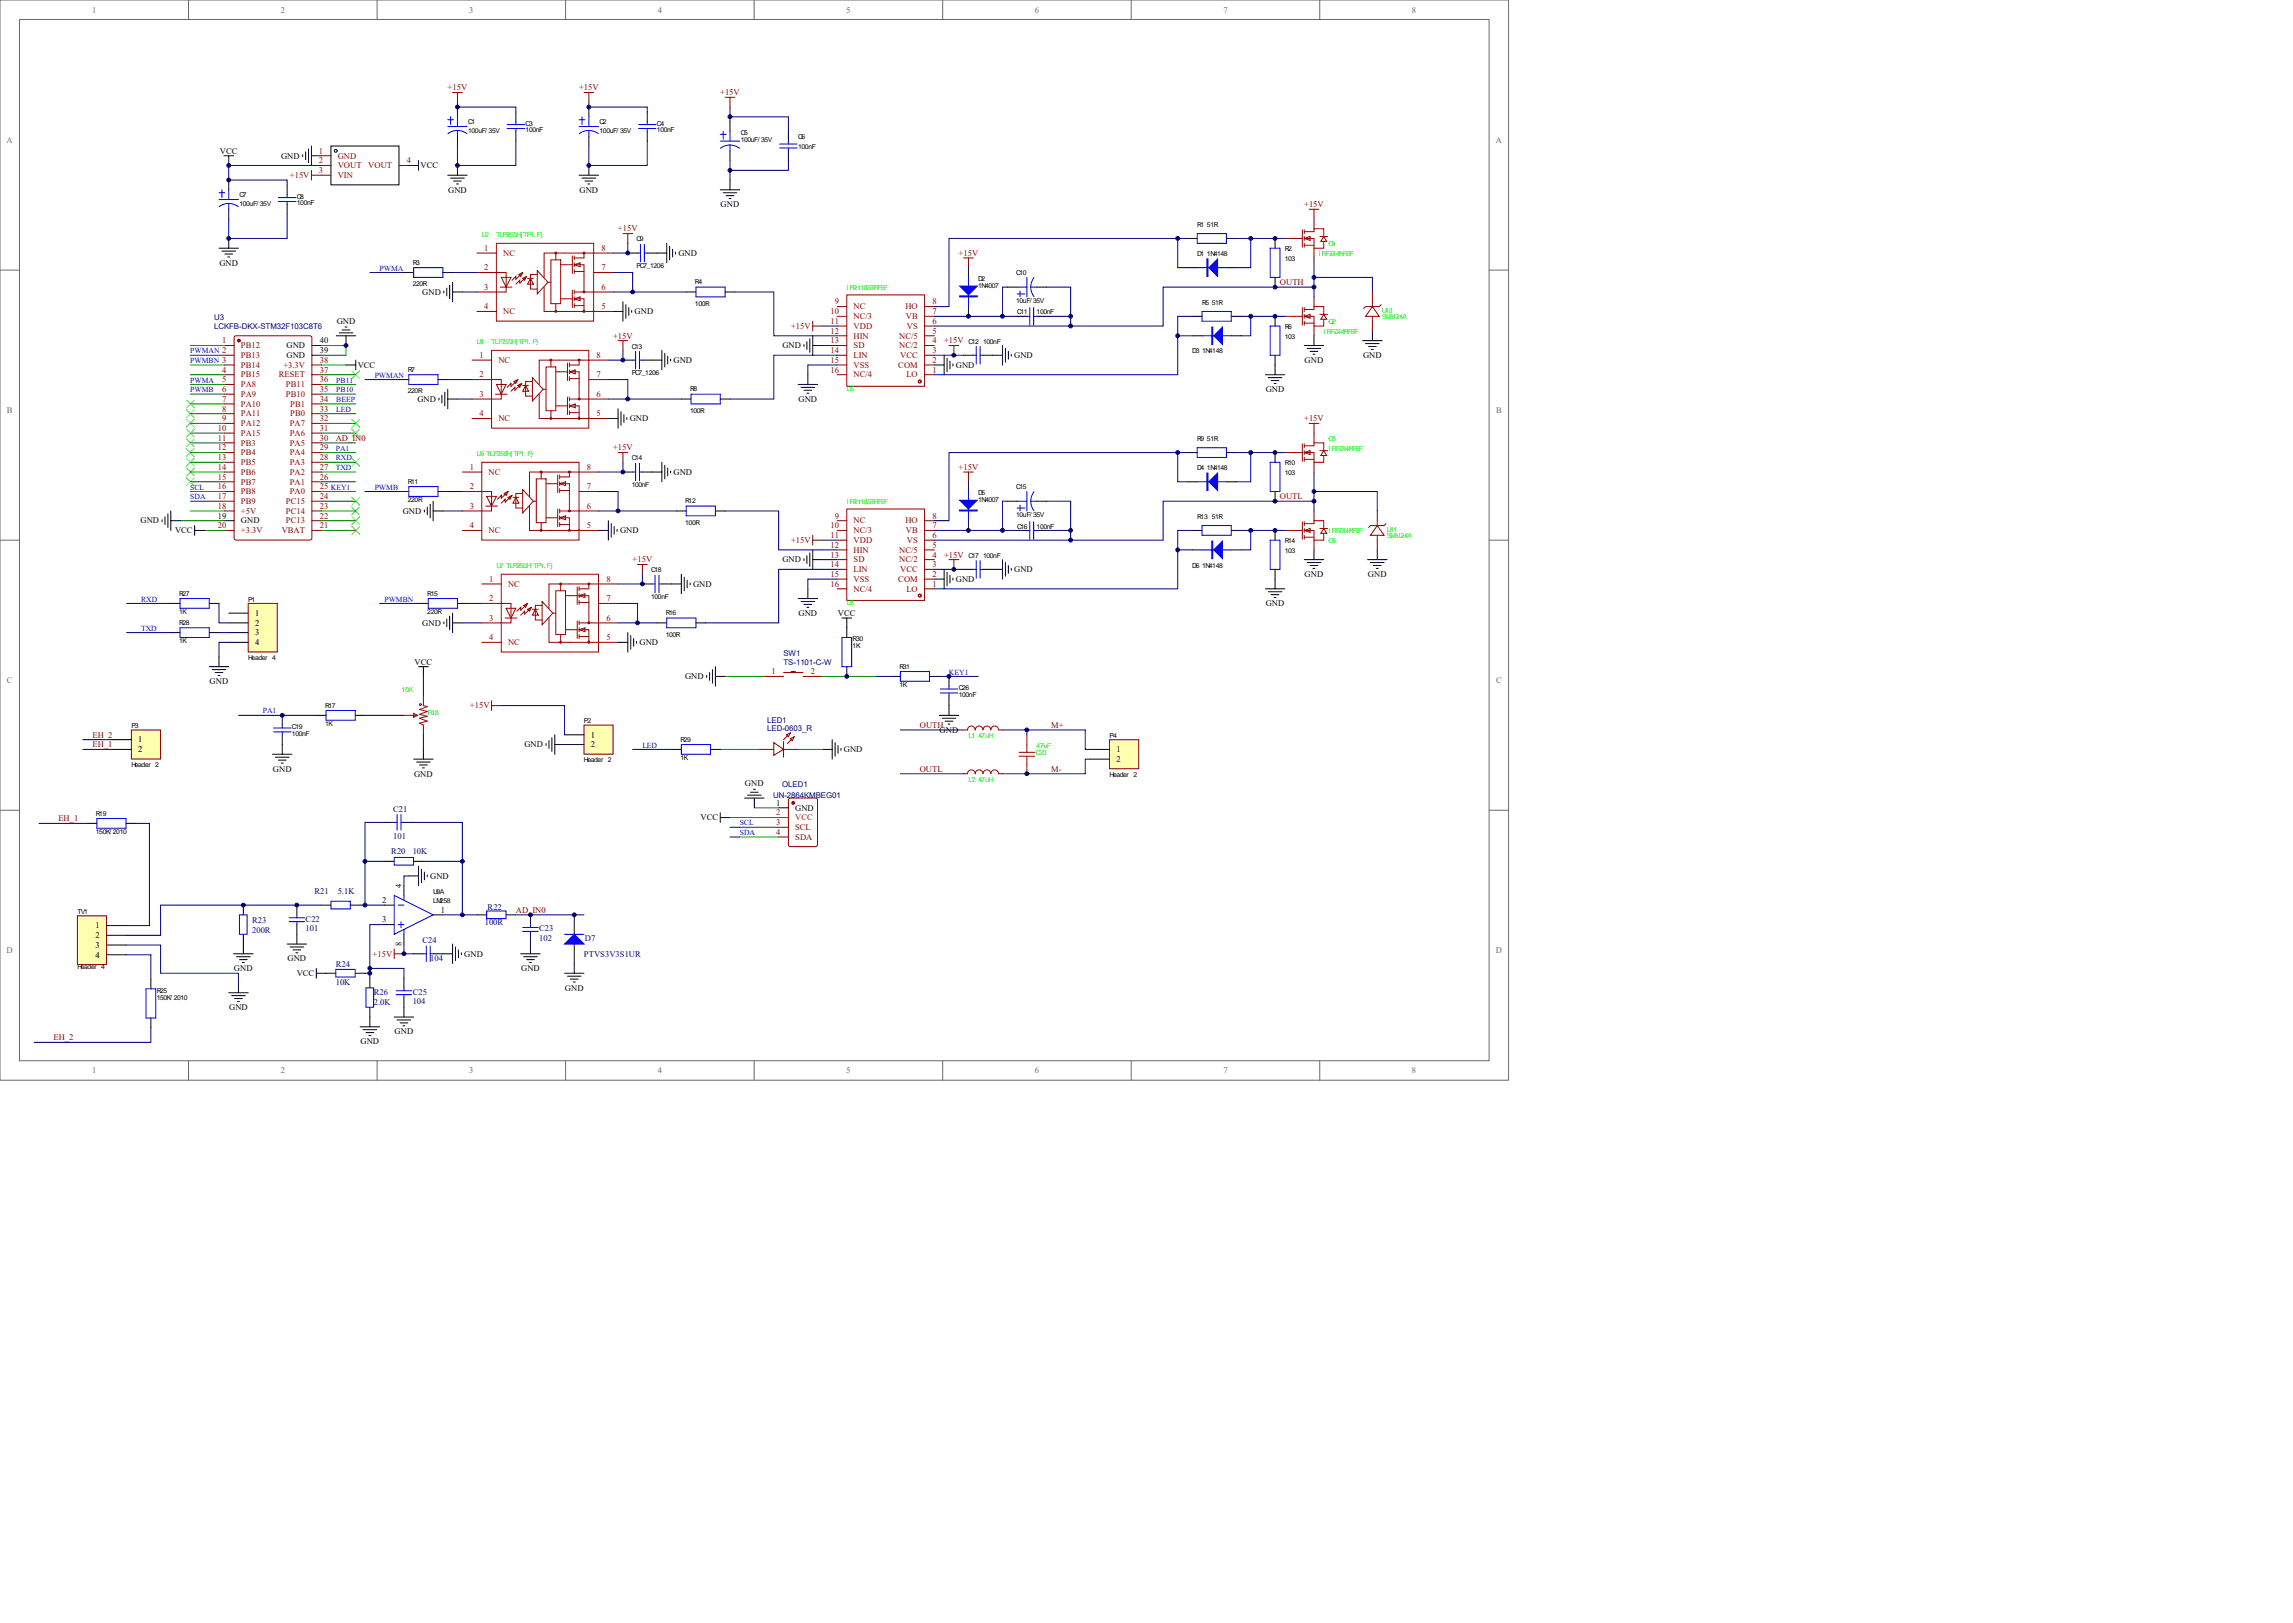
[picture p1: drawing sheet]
<svg xmlns="http://www.w3.org/2000/svg" width="840mm" height="594mm" viewBox="0 0 840 594" stroke-linecap="round" stroke-linejoin="round" font-family="sans-serif">
<defs><g id="words">
<g font-size="3.1" fill="#696969">
<text x="33.8" y="4.6">1</text>
<text x="102.8" y="4.6">2</text>
<text x="171.8" y="4.6">3</text>
<text x="240.9" y="4.6">4</text>
<text x="309.9" y="4.6">5</text>
<text x="378.9" y="4.6">6</text>
<text x="448" y="4.6">7</text>
<text x="517" y="4.6">8</text>
<text x="2.4" y="52.2">A</text>
<text x="547.7" y="52.2">A</text>
<text x="2.5" y="151.1">B</text>
<text x="547.8" y="151.1">B</text>
<text x="2.5" y="249.9">C</text>
<text x="547.8" y="249.9">C</text>
<text x="2.4" y="348.8">D</text>
<text x="547.7" y="348.8">D</text>
<text x="33.8" y="392.9">1</text>
<text x="102.8" y="392.9">2</text>
<text x="171.8" y="392.9">3</text>
<text x="240.9" y="392.9">4</text>
<text x="309.9" y="392.9">5</text>
<text x="378.9" y="392.9">6</text>
<text x="448" y="392.9">7</text>
<text x="517" y="392.9">8</text>
</g>
<g font-size="3.1" fill="#800000">
<text x="163.9" y="33.1">+15V</text>
<text x="212" y="33.1">+15V</text>
<text x="263.7" y="34.9">+15V</text>
<text x="106.1" y="65.1">+15V</text>
<text x="477.5" y="75.8">+15V</text>
<text x="226.3" y="84.7">+15V</text>
<text x="351" y="93.6">+15V</text>
<text x="468.7" y="104.3">OUTH</text>
<text x="224.5" y="123.9">+15V</text>
<text x="289.7" y="120.4">+15V</text>
<text x="345.7" y="125.7">+15V</text>
<text x="477.5" y="154.2">+15V</text>
<text x="123" y="161.3">AD_IN0</text>
<text x="224.5" y="164.9">+15V</text>
<text x="351" y="172">+15V</text>
<text x="468.7" y="182.7">OUTL</text>
<text x="289.7" y="198.7">+15V</text>
<text x="231.6" y="205.9">+15V</text>
<text x="345.7" y="204.1">+15V</text>
<text x="172.1" y="259.3">+15V</text>
<text x="33.9" y="270">EH_2</text>
<text x="336.8" y="266.4">OUTH</text>
<text x="384.9" y="266.4">M+</text>
<text x="33.9" y="273.5">EH_1</text>
<text x="336.8" y="282.4">OUTL</text>
<text x="384.9" y="282.4">M-</text>
<text x="21.4" y="300.6">EH_1</text>
<text x="188.9" y="334.1">AD_IN0</text>
<text x="136.4" y="350.1">+15V</text>
<text x="19.6" y="380.8">EH_2</text>
</g>
<g font-size="3.1">
<text x="80.5" y="56.2">VCC</text>
<text x="102.9" y="58">GND</text>
<text x="154" y="61.6">VCC</text>
<text x="164.1" y="70.5">GND</text>
<text x="212.2" y="70.5">GND</text>
<text x="263.9" y="75.8">GND</text>
<text x="248.4" y="93.6">GND</text>
<text x="80.3" y="97.2">GND</text>
<text x="154.6" y="107.9">GND</text>
<text x="123.3" y="118.6">GND</text>
<text x="232.4" y="115">GND</text>
<text x="117.1" y="125.7">40</text>
<text x="104.9" y="131">GND</text>
<text x="104.9" y="127.5">GND</text>
<text x="117.1" y="129.3">39</text>
<text x="286.5" y="127.5">GND</text>
<text x="371.4" y="131">GND</text>
<text x="499.1" y="131">GND</text>
<text x="131" y="134.6">VCC</text>
<text x="246.6" y="132.8">GND</text>
<text x="350" y="134.6">GND</text>
<text x="477.7" y="132.8">GND</text>
<text x="463.5" y="143.5">GND</text>
<text x="152.8" y="147.1">GND</text>
<text x="292.4" y="147.1">GND</text>
<text x="230.6" y="154.2">GND</text>
<text x="246.6" y="173.8">GND</text>
<text x="51.4" y="191.6">GND</text>
<text x="79.7" y="189.8">19</text>
<text x="88.2" y="191.6">GND</text>
<text x="147.5" y="188">GND</text>
<text x="64.1" y="195.2">VCC</text>
<text x="227" y="195.2">GND</text>
<text x="286.5" y="205.9">GND</text>
<text x="371.4" y="209.4">GND</text>
<text x="253.8" y="214.8">GND</text>
<text x="350" y="213">GND</text>
<text x="477.7" y="211.2">GND</text>
<text x="500.9" y="211.2">GND</text>
<text x="463.5" y="221.9">GND</text>
<text x="93.4" y="225.5">1</text>
<text x="292.4" y="225.5">GND</text>
<text x="306.8" y="225.5">VCC</text>
<text x="93.4" y="229">2</text>
<text x="93.4" y="232.6">3</text>
<text x="154.6" y="229">GND</text>
<text x="93.4" y="236.1">4</text>
<text x="234.2" y="236.1">GND</text>
<text x="151.8" y="243.3">VCC</text>
<text x="76.8" y="250.4">GND</text>
<text x="250.8" y="248.6">GND</text>
<text x="216.3" y="270">1</text>
<text x="344.1" y="268.2">GND</text>
<text x="50.6" y="271.8">1</text>
<text x="50.6" y="275.3">2</text>
<text x="192" y="273.5">GND</text>
<text x="216.3" y="273.5">2</text>
<text x="309" y="275.3">GND</text>
<text x="408.8" y="275.3">1</text>
<text x="408.8" y="278.9">2</text>
<text x="99.9" y="282.4">GND</text>
<text x="151.6" y="284.2">GND</text>
<text x="272.8" y="287.8">GND</text>
<text x="284.3" y="294.9">1</text>
<text x="291.2" y="296.7">GND</text>
<text x="256.5" y="300.3">VCC</text>
<text x="157.5" y="321.6">GND</text>
<text x="147" y="324.9" transform="rotate(-90 147 324.9)">4</text>
<text x="139.9" y="330.5">2</text>
<text x="161.4" y="334.1">1</text>
<text x="35" y="339.8">1</text>
<text x="139.9" y="337.7">3</text>
<text x="35" y="343.4">2</text>
<text x="35" y="346.9">3</text>
<text x="147" y="346.5" transform="rotate(-90 147 346.5)">8</text>
<text x="35" y="350.5">4</text>
<text x="105.3" y="351.9">GND</text>
<text x="170" y="350.1">GND</text>
<text x="85.7" y="355.5">GND</text>
<text x="108.6" y="357.3">VCC</text>
<text x="190.8" y="355.5">GND</text>
<text x="206.9" y="362.6">GND</text>
<text x="83.9" y="369.7">GND</text>
<text x="132" y="382.2">GND</text>
<text x="144.5" y="378.6">GND</text>
</g>
<g font-size="3.1" fill="#800">
<text x="116.8" y="56.2">1</text>
<text x="116.8" y="59.8">2</text>
<text x="123.7" y="58">GND</text>
<text x="149" y="59.8">4</text>
<text x="116.8" y="63.4">3</text>
<text x="123.7" y="61.6">VOUT</text>
<text x="123.7" y="65.1">VIN</text>
<text x="134.9" y="61.6">VOUT</text>
<text x="177.3" y="91.9">1</text>
<text x="184.3" y="93.6">NC</text>
<text x="220.3" y="91.9">8</text>
<text x="177.3" y="99">2</text>
<text x="220.3" y="99">7</text>
<text x="177.3" y="106.1">3</text>
<text x="220.3" y="106.1">6</text>
<text x="177.3" y="113.2">4</text>
<text x="220.3" y="113.2">5</text>
<text x="305.6" y="111.5">9</text>
<text x="312.6" y="113.2">NC</text>
<text x="331.5" y="113.2">HO</text>
<text x="341.4" y="111.5">8</text>
<text x="184.3" y="115">NC</text>
<text x="304.1" y="115">10</text>
<text x="304.1" y="118.6">11</text>
<text x="312.6" y="116.8">NC/3</text>
<text x="331.7" y="116.8">VB</text>
<text x="341.4" y="118.6">6</text>
<text x="341.4" y="115">7</text>
<text x="81.3" y="125.7">1</text>
<text x="304.1" y="122.1">12</text>
<text x="304.1" y="125.7">13</text>
<text x="312.6" y="120.4">VDD</text>
<text x="312.6" y="123.9">HIN</text>
<text x="329.3" y="123.9">NC/5</text>
<text x="332.1" y="120.4">VS</text>
<text x="341.4" y="125.7">4</text>
<text x="341.4" y="122.1">5</text>
<text x="88.2" y="127.5">PB12</text>
<text x="88.2" y="131">PB13</text>
<text x="175.6" y="131">1</text>
<text x="218.5" y="131">8</text>
<text x="304.1" y="129.3">14</text>
<text x="312.6" y="127.5">SD</text>
<text x="312.6" y="131">LIN</text>
<text x="329.3" y="127.5">NC/2</text>
<text x="329.6" y="131">VCC</text>
<text x="341.4" y="129.3">3</text>
<text x="81.3" y="136.4">4</text>
<text x="88.2" y="134.6">PB14</text>
<text x="103.7" y="134.6">+3.3V</text>
<text x="117.1" y="136.4">37</text>
<text x="117.1" y="132.8">38</text>
<text x="182.5" y="132.8">NC</text>
<text x="304.1" y="132.8">15</text>
<text x="304.1" y="136.4">16</text>
<text x="312.6" y="134.6">VSS</text>
<text x="328.9" y="134.6">COM</text>
<text x="341.4" y="136.4">1</text>
<text x="341.4" y="132.8">2</text>
<text x="81.3" y="140">5</text>
<text x="81.3" y="143.5">6</text>
<text x="88.2" y="138.2">PB15</text>
<text x="88.2" y="141.7">PA8</text>
<text x="102.1" y="138.2">RESET</text>
<text x="104.7" y="141.7">PB11</text>
<text x="117.1" y="143.5">35</text>
<text x="117.1" y="140">36</text>
<text x="175.6" y="138.2">2</text>
<text x="218.5" y="138.2">7</text>
<text x="312.6" y="138.2">NC/4</text>
<text x="331.9" y="138.2">LO</text>
<text x="81.3" y="147.1">7</text>
<text x="88.2" y="145.3">PA9</text>
<text x="88.2" y="148.9">PA10</text>
<text x="104.7" y="145.3">PB10</text>
<text x="106.3" y="148.9">PB1</text>
<text x="117.1" y="147.1">34</text>
<text x="175.6" y="145.3">3</text>
<text x="218.5" y="145.3">6</text>
<text x="81.3" y="150.6">8</text>
<text x="81.3" y="154.2">9</text>
<text x="88.2" y="152.4">PA11</text>
<text x="88.2" y="156">PA12</text>
<text x="106.1" y="156">PA7</text>
<text x="106.3" y="152.4">PB0</text>
<text x="117.1" y="154.2">32</text>
<text x="117.1" y="150.6">33</text>
<text x="175.6" y="152.4">4</text>
<text x="182.5" y="154.2">NC</text>
<text x="218.5" y="152.4">5</text>
<text x="79.7" y="157.8">10</text>
<text x="79.7" y="161.3">11</text>
<text x="88.2" y="159.5">PA15</text>
<text x="106.1" y="159.5">PA6</text>
<text x="117.1" y="161.3">30</text>
<text x="117.1" y="157.8">31</text>
<text x="79.7" y="164.9">12</text>
<text x="88.2" y="163.1">PB3</text>
<text x="88.2" y="166.7">PB4</text>
<text x="106.1" y="166.7">PA4</text>
<text x="106.1" y="163.1">PA5</text>
<text x="117.1" y="164.9">29</text>
<text x="79.7" y="168.5">13</text>
<text x="79.7" y="172">14</text>
<text x="88.2" y="170.2">PB5</text>
<text x="88.2" y="173.8">PB6</text>
<text x="106.1" y="173.8">PA2</text>
<text x="106.1" y="170.2">PA3</text>
<text x="117.1" y="172">27</text>
<text x="117.1" y="168.5">28</text>
<text x="172" y="172">1</text>
<text x="178.9" y="173.8">NC</text>
<text x="214.9" y="172">8</text>
<text x="79.7" y="175.6">15</text>
<text x="79.7" y="179.1">16</text>
<text x="88.2" y="177.4">PB7</text>
<text x="106.1" y="177.4">PA1</text>
<text x="117.1" y="179.1">25 KEY1</text>
<text x="117.1" y="175.6">26</text>
<text x="172" y="179.1">2</text>
<text x="214.9" y="179.1">7</text>
<text x="79.7" y="182.7">17</text>
<text x="88.2" y="180.9">PB8</text>
<text x="88.2" y="184.5">PB9</text>
<text x="104.7" y="184.5">PC15</text>
<text x="106.1" y="180.9">PA0</text>
<text x="117.1" y="182.7">24</text>
<text x="79.7" y="186.3">18</text>
<text x="88.2" y="188">+5V</text>
<text x="104.7" y="191.6">PC13</text>
<text x="104.7" y="188">PC14</text>
<text x="117.1" y="189.8">22</text>
<text x="117.1" y="186.3">23</text>
<text x="172" y="186.3">3</text>
<text x="214.9" y="186.3">6</text>
<text x="305.6" y="189.8">9</text>
<text x="312.6" y="191.6">NC</text>
<text x="331.5" y="191.6">HO</text>
<text x="341.4" y="189.8">8</text>
<text x="79.7" y="193.4">20</text>
<text x="88.2" y="195.2">+3.3V</text>
<text x="103.1" y="195.2">VBAT</text>
<text x="117.1" y="193.4">21</text>
<text x="172" y="193.4">4</text>
<text x="178.9" y="195.2">NC</text>
<text x="214.9" y="193.4">5</text>
<text x="304.1" y="193.4">10</text>
<text x="304.1" y="197">11</text>
<text x="312.6" y="195.2">NC/3</text>
<text x="331.7" y="195.2">VB</text>
<text x="341.4" y="197">6</text>
<text x="341.4" y="193.4">7</text>
<text x="304.1" y="200.5">12</text>
<text x="312.6" y="198.7">VDD</text>
<text x="312.6" y="202.3">HIN</text>
<text x="329.3" y="202.3">NC/5</text>
<text x="332.1" y="198.7">VS</text>
<text x="341.4" y="200.5">5</text>
<text x="304.1" y="204.1">13</text>
<text x="304.1" y="207.6">14</text>
<text x="312.6" y="205.9">SD</text>
<text x="312.6" y="209.4">LIN</text>
<text x="329.3" y="205.9">NC/2</text>
<text x="329.6" y="209.4">VCC</text>
<text x="341.4" y="207.6">3</text>
<text x="341.4" y="204.1">4</text>
<text x="179.1" y="213">1</text>
<text x="186" y="214.8">NC</text>
<text x="222" y="213">8</text>
<text x="304.1" y="211.2">15</text>
<text x="304.1" y="214.8">16</text>
<text x="312.6" y="213">VSS</text>
<text x="328.9" y="213">COM</text>
<text x="341.4" y="214.8">1</text>
<text x="341.4" y="211.2">2</text>
<text x="179.1" y="220.1">2</text>
<text x="222" y="220.1">7</text>
<text x="312.6" y="216.5">NC/4</text>
<text x="331.9" y="216.5">LO</text>
<text x="179.1" y="227.2">3</text>
<text x="222" y="227.2">6</text>
<text x="179.1" y="234.4">4</text>
<text x="186" y="236.1">NC</text>
<text x="222" y="234.4">5</text>
<text x="282.5" y="246.8">1</text>
<text x="296.9" y="246.8">2</text>
<text x="284.3" y="302">3</text>
<text x="284.3" y="305.6">4</text>
<text x="291.2" y="303.8">SCL</text>
<text x="291.2" y="307.4">SDA</text>
</g>
<g font-size="3.1" fill="#000080">
<text x="144" y="297.1">C21</text>
<text x="144" y="307">101</text>
<text x="143.3" y="312.7">R20</text>
<text x="151.1" y="312.7">10K</text>
<text x="115.1" y="327.3">R21</text>
<text x="123.7" y="327.3">5.1K</text>
<text x="178.6" y="333">R22</text>
<text x="92.3" y="338">R23</text>
<text x="92.3" y="341.6">200R</text>
<text x="111.9" y="337.3">C22</text>
<text x="111.9" y="340.9">101</text>
<text x="177.5" y="338.7">100R</text>
<text x="197.4" y="340.9">C23</text>
<text x="154.7" y="345.1">C24</text>
<text x="197.4" y="344.4">102</text>
<text x="214.2" y="344.4">D7</text>
<text x="157.5" y="351.9">104</text>
<text x="213.8" y="350.1">PTVS3V3S1UR</text>
<text x="123" y="354.1">R24</text>
<text x="123" y="360.5">10K</text>
<text x="136.9" y="364.4">R26</text>
<text x="151.1" y="364">C25</text>
<text x="136.9" y="367.9">2.0K</text>
<text x="151.1" y="367.6">104</text>
</g>
<g font-size="3.1" fill="#f00">
<text x="284.3" y="298.5">2</text>
<text x="291.2" y="300.3">VCC</text>
</g>
<g font-size="2.9" fill="#000080">
<text x="78.4" y="117">U3</text>
<text x="78.4" y="120.6">LCKFB-DKX-STM32F103C8T6</text>
<text x="286.9" y="240.1">SW1</text>
<text x="286.9" y="243.3">TS-1101-C-W</text>
<text x="280.9" y="264.5">LED1</text>
<text x="280.9" y="267.7">LED-0603_R</text>
<text x="283.1" y="292">UN-2864KMBEG01</text>
<text x="286.4" y="288.2">OLED1</text>
</g>
<g font-size="2.8" fill="#00f">
<text x="139" y="99.1">PWMA</text>
<text x="69.7" y="129.3">PWMAN 2</text>
<text x="69.7" y="132.9">PWMBN 3</text>
<text x="69.7" y="140">PWMA</text>
<text x="69.7" y="143.6">PWMB</text>
<text x="123.1" y="140">PB11</text>
<text x="123.1" y="143.6">PB10</text>
<text x="137.2" y="138.2">PWMAN</text>
<text x="123.1" y="147.1">BEEP</text>
<text x="123.1" y="150.7">LED</text>
<text x="123" y="165">PA1</text>
<text x="123" y="172.1">TXD</text>
<text x="123" y="168.5">RXD</text>
<text x="69.7" y="179.2">SCL</text>
<text x="137.2" y="179.2">PWMB</text>
<text x="69.7" y="182.8">SDA</text>
<text x="51.7" y="220.2">RXD</text>
<text x="140.8" y="220.2">PWMBN</text>
<text x="51.7" y="230.9">TXD</text>
<text x="347.5" y="246.9">KEY1</text>
<text x="96.2" y="261.1">PA1</text>
<text x="235.2" y="273.6">LED</text>
<text x="270.9" y="305.7">SDA</text>
<text x="270.9" y="302.1">SCL</text>
</g>
<g font-size="2.5">
<text x="171.4" y="45.3">C1</text>
<text x="192.5" y="46">C3</text>
<text x="219.5" y="45.3">C2</text>
<text x="240.6" y="46">C4</text>
<text x="171.4" y="48.8">100uF/ 35V</text>
<text x="192.5" y="48.5">100nF</text>
<text x="219.5" y="48.8">100uF/ 35V</text>
<text x="240.6" y="48.5">100nF</text>
<text x="271.2" y="49.6">C5</text>
<text x="271.2" y="52.1">100uF/ 35V</text>
<text x="292.2" y="51">C6</text>
<text x="292.2" y="54.5">100nF</text>
<text x="87.7" y="72">C7</text>
<text x="87.7" y="75.6">100uF/ 35V</text>
<text x="108.7" y="72.7">C8</text>
<text x="108.7" y="75.2">100nF</text>
<text x="438.4" y="83">R1</text>
<text x="441.9" y="83">51R</text>
<text x="233.1" y="88.4">C9</text>
<text x="438.4" y="93.7">D1</text>
<text x="441.9" y="93.7">1N4148</text>
<text x="470.4" y="92">R2</text>
<text x="470.4" y="95.5">103</text>
<text x="151.1" y="96.9">R3</text>
<text x="233.1" y="98">PC7_1206</text>
<text x="372.1" y="100.5">C10</text>
<text x="151.1" y="104.8">220R</text>
<text x="254.5" y="104.1">R4</text>
<text x="358.2" y="103">D2</text>
<text x="358.2" y="105.5">1N4007</text>
<text x="254.5" y="111.9">100R</text>
<text x="372.1" y="110.8">10uF/ 35V</text>
<text x="440.2" y="111.5">R5</text>
<text x="443.7" y="111.5">51R</text>
<text x="372.4" y="115.1">C11</text>
<text x="379.6" y="115.1">100nF</text>
<text x="354.6" y="125.8">C12</text>
<text x="360" y="125.8">100nF</text>
<text x="470.4" y="120.5">R6</text>
<text x="470.4" y="124">103</text>
<text x="231.3" y="127.6">C13</text>
<text x="436.6" y="129.4">D3</text>
<text x="440.2" y="129.4">1N4148</text>
<text x="149.3" y="136.1">R7</text>
<text x="231.3" y="137.2">PC7_1206</text>
<text x="149.3" y="144">220R</text>
<text x="252.7" y="143.3">R8</text>
<text x="252.7" y="151.1">100R</text>
<text x="438.4" y="161.4">R9</text>
<text x="441.9" y="161.4">51R</text>
<text x="231.3" y="168.5">C14</text>
<text x="438.4" y="172.1">D4</text>
<text x="441.9" y="172.1">1N4148</text>
<text x="470.4" y="170.3">R10</text>
<text x="470.4" y="173.9">103</text>
<text x="149.3" y="177.1">R11</text>
<text x="231.3" y="178.2">100nF</text>
<text x="372.1" y="178.9">C15</text>
<text x="149.3" y="183.9">220R</text>
<text x="250.9" y="184.2">R12</text>
<text x="358.2" y="181.4">D5</text>
<text x="358.2" y="183.9">1N4007</text>
<text x="372.1" y="189.2">10uF/ 35V</text>
<text x="438.4" y="189.9">R13</text>
<text x="443.7" y="189.9">51R</text>
<text x="250.9" y="192.1">100R</text>
<text x="372.4" y="193.5">C16</text>
<text x="379.6" y="193.5">100nF</text>
<text x="470.4" y="198.8">R14</text>
<text x="470.4" y="202.4">103</text>
<text x="238.4" y="209.5">C18</text>
<text x="354.6" y="204.2">C17</text>
<text x="360" y="204.2">100nF</text>
<text x="436.6" y="207.7">D6</text>
<text x="440.2" y="207.7">1N4148</text>
<text x="65.6" y="218.1">R27</text>
<text x="90.9" y="220.2">P1</text>
<text x="156.5" y="218.1">R15</text>
<text x="238.4" y="219.1">100nF</text>
<text x="65.6" y="224.8">1K</text>
<text x="156.5" y="224.8">220R</text>
<text x="243.8" y="225.2">R16</text>
<text x="65.6" y="228.7">R28</text>
<text x="243.8" y="233">100R</text>
<text x="65.6" y="235.5">1K</text>
<text x="312.2" y="234.8">R30</text>
<text x="312.2" y="237.3">1K</text>
<text x="90.9" y="241.6">Header 4</text>
<text x="329.3" y="244.8">R31</text>
<text x="329.3" y="251.5">1K</text>
<text x="351.1" y="252.6">C26</text>
<text x="351.1" y="255.1">100nF</text>
<text x="119" y="259">R17</text>
<text x="48.1" y="266.5">P3</text>
<text x="106.9" y="266.9">C19</text>
<text x="106.9" y="269.4">100nF</text>
<text x="119" y="265.8">1K</text>
<text x="213.8" y="264.7">P2</text>
<text x="249.1" y="271.5">R29</text>
<text x="406.3" y="270.1">P4</text>
<text x="48.1" y="280.8">Header 2</text>
<text x="213.8" y="279">Header 2</text>
<text x="249.1" y="278.3">1K</text>
<text x="406.3" y="284.3">Header 2</text>
<text x="35.1" y="298.6">R19</text>
<text x="35.1" y="305.3">150K/ 2010</text>
<text x="158.6" y="327.1">U9A</text>
<text x="28.3" y="334.6">TV1</text>
<text x="158.6" y="330.6">LM258</text>
<text x="28.3" y="354.9">Header 4</text>
<text x="57.4" y="363.4">R25</text>
<text x="57.4" y="365.9">150K/ 2010</text>
</g>
<g font-size="2.5" fill="#0f0">
<text x="176.4" y="86.6">U2</text>
<text x="181.8" y="86.6">TLP250H(TP1, F)</text>
<text x="482.9" y="93.7">I RFZ44NPBF</text>
<text x="486.5" y="90.2">Q1</text>
<text x="310.1" y="106.2">I R2110STRPBF</text>
<text x="486.5" y="118.7">Q2</text>
<text x="506.1" y="114.4">U10</text>
<text x="506.1" y="116.9">SMBJ24A</text>
<text x="174.6" y="125.8">U4</text>
<text x="180" y="125.8">TLP250H(TP1, F)</text>
<text x="484.7" y="122.2">I RFZ44NPBF</text>
<text x="310.1" y="143.3">U5</text>
<text x="486.5" y="161.4">Q3</text>
<text x="174.6" y="166.8">U6 TLP250H(TP1, F)</text>
<text x="486.5" y="165">I RFZ44NPBF</text>
<text x="310.1" y="184.6">I R2110STRPBF</text>
<text x="486.5" y="195.3">I RFZ44NPBF</text>
<text x="507.9" y="194.5">U11</text>
<text x="507.9" y="197">SMBJ24A</text>
<text x="486.5" y="198.8">Q4</text>
<text x="181.8" y="207.7">U7 TLP250H(TP1, F)</text>
<text x="310.1" y="221.6">U8</text>
<text x="147.2" y="253.3">10K</text>
<text x="156.8" y="261.9">R18</text>
<text x="354.6" y="270.1">L1</text>
<text x="358.2" y="270.1">47uH</text>
<text x="379.6" y="273.6">47uF</text>
<text x="379.2" y="276.5">C20</text>
<text x="354.6" y="286.1">L2</text>
<text x="358.2" y="286.1">47uH</text>
</g>
</g></defs>
<g fill="#fff" stroke="#696969" stroke-width=".37">
<path d="M0 0h552.4v395.4h-552.4z"/>
<path d="M7.1 7.1h538.2v381.2h-538.2z"/>
</g>
<g fill="none" stroke="#696969" stroke-width=".37">
<path d="M69 0v7.1M138.1 0v7.1M207.1 0v7.1M276.1 0v7.1M345.2 0v7.1M414.2 0v7.1M483.2 0v7.1M0 98.9h7.1M545.3 98.9h7.1M0 197.7h7.1M545.3 197.7h7.1M0 296.6h7.1"/>
<path d="M545.3 296.6h7.1M69 388.3v7.1M138.1 388.3v7.1M207.1 388.3v7.1M276.1 388.3v7.1M345.2 388.3v7.1M414.2 388.3v7.1M483.2 388.3v7.1"/>
</g>
<g fill="none" stroke="#800" stroke-width=".37">
<path d="M174.6 92.6h7.2M174.6 99.8h7.2M217.4 92.6h7.1M217.4 99.8h7.1M470.4 87.3h3.6M481.1 80.2v3.5M481.1 90.8v3.6M174.6 106.9h7.2M174.6 114h7.2M217.4 106.9h7.1M217.4 114h7.1M306.5 119.3h3.6"/>
<path d="M306.5 115.8h3.6M306.5 112.2h3.6M338.6 119.3h3.5M338.6 115.8h3.5M338.6 112.2h3.5M470.4 115.8h3.6M481.1 108.7v3.5M481.1 119.3v3.6M82.1 126.5h3.6M82.1 130h3.6M82.1 133.6h3.6M82.1 137.2h3.6"/>
<path d="M85.9 123.1l.5-.2h27.1l.6 .4 .1 73.7-.4 .6-27.4 .1-.6-.4-.1-73.7zM114.2 133.6h3.6M114.2 137.2h3.6M306.5 126.5h3.6M306.5 130h3.6M306.5 133.6h3.6M306.5 137.2h3.6M306.5 122.9h3.6M338.6 126.5h3.5M338.6 130h3.5M338.6 133.6h3.5M338.6 137.2h3.5"/>
<path d="M338.6 122.9h3.5M82.1 140.7h3.6M82.1 144.3h3.6M82.1 147.8h3.6M82.1 151.4h3.6M82.1 155h3.6M82.1 158.5h3.6M114.2 140.7h3.6M114.2 144.3h3.6M114.2 147.8h3.6M114.2 151.4h3.6M114.2 155h3.6"/>
<path d="M114.2 158.5h3.6M82.1 162.1h3.6M82.1 165.7h3.6M82.1 169.2h3.6M82.1 172.8h3.6M82.1 176.3h3.6M82.1 179.9h3.6M114.2 162.1h3.6M114.2 165.7h3.6M114.2 169.2h3.6M114.2 172.8h3.6M114.2 176.3h3.6"/>
<path d="M114.2 179.9h3.6M169.3 172.8h7.1M169.3 179.9h7.1M212.1 172.8h7.1M212.1 179.9h7.1M82.1 183.5h3.6M82.1 187h3.6M82.1 194.2h3.6M114.2 183.5h3.6M114.2 187h3.6M114.2 194.2h3.6M114.2 190.6h3.6"/>
<path d="M169.3 187h7.1M169.3 194.2h7.1M212.1 187h7.1M212.1 194.2h7.1M279.8 247.6h7.1M286.9 246.2h7.1M289.8 246.2v-.4h1.4v.4M294 247.6h7.2M278 274.3h5.3M283.3 271.8l3.6 2.5-3.6 2.1zM286.9 271.5v5.7M286.9 274.3h5.3"/>
<path d="M288 269l1.4-.7-.7 1.4zM288.3 269.3l-1.4 1.5M289.4 270.4l1.4-.7-.7 1.4zM289.8 270.8l-1.5 1.4M352.8 267.2h1.5M365.7 267.2h1.4M376 269v3.5M376 279.7v3.5M288.9 292.3l.5-.2h9.2l.7 .5v16.6l-.4 .6-9.5 .1-.7-.4v-16.7zM352.8 283.2h1.5M365.7 283.2h1.4M285.1 302.8h3.6"/>
<path d="M285.1 306.4h3.6"/>
</g>
<g fill="#800" stroke="#800" stroke-width=".37">
<circle cx="87.5" cy="124.7" r=".52"/>
<circle cx="290.4" cy="293.9" r=".52"/>
</g>
<g fill="none" stroke="#000" stroke-width=".37">
<path d="M215.6 39.2v3.6M215.6 49.9v3.5M237 41v3.5M237 48.1v3.6M267.3 44.5v3.6M267.3 55.2v3.6M288.7 48.1v3.6M288.7 55.2v3.6M212.1 64.1h7.1M213.1 65.2h5M214.2 66.3h2.8M215.3 67.3h.7"/>
<path d="M215.6 60.6v3.5M263.7 69.5h7.2M264.8 70.5h5M265.9 71.6h2.8M266.9 72.7h.8M267.3 65.9v3.6M147.9 99.8h3.6M162.2 99.8h3.5M229.9 92.6h3.5M237 92.6h7.1M244.1 89.1v7.1M245.2 90.1v5"/>
<path d="M246.3 91.2v2.9M247.3 92.3v.7M354.6 98v3.5M434.8 87.3h3.6M434.8 98h3.6M449.1 87.3h3.5M449.1 98h3.5M126.3 119.7h.8M162.5 106.5v.7M163.6 105.5v2.8M164.7 104.4v5M165.7 103.3v7.1"/>
<path d="M165.7 106.9h3.6M224.5 114h3.6M228.1 110.4v7.2M229.2 111.5v5M230.2 112.6v2.8M231.3 113.6v.8M354.6 112.2v3.6M372.4 115.8h3.6M379.6 115.8h3.5M436.6 115.8h3.6M450.8 115.8h3.6M114.2 130h3.6"/>
<path d="M114.2 126.5h3.6M123.1 122.9h7.2M124.2 121.8h5M125.3 120.8h2.8M126.7 122.9v3.6M126.7 133.6h3.6M130.3 131.8v3.6M295.8 137.2v3.5M352.8 130h3.6M360 130h7.1M367.1 126.5v7.1M368.2 127.5v5"/>
<path d="M369.2 128.6v2.9M370.3 129.7v.7M436.6 122.9h3.6M450.8 122.9h3.6M477.6 126.5h7.1M478.6 127.5h5M479.7 128.6h2.9M480.8 129.7h.7M481.1 122.9v3.6M292.2 140.7h7.2M293.3 141.8h5M294.4 142.9h2.8"/>
<path d="M295.5 143.9h.7M146.1 179.9h3.6M160.4 179.9h3.5M228.1 172.8h3.6M235.2 172.8h7.2M242.4 169.2v7.1M243.4 170.3v5M244.5 171.4v2.8M245.6 172.4v.7M59.3 190.2v.8M60.4 189.2v2.8M61.5 188.1v5"/>
<path d="M62.5 190.6h3.6M62.5 187v7.2M71.3 192.4v3.5M71.3 194.2h3.5M82.1 190.6h3.6M155.4 186.7v.7M156.5 185.6v2.9M157.5 184.5v5M158.6 183.5v7.1M158.6 187h3.6M219.2 194.2h3.5M222.7 190.6v7.1"/>
<path d="M223.8 191.7v5M224.9 192.7v2.9M226 193.8v.7M258.7 247.2v.8M259.8 246.2v2.8M260.9 245.1v5M262 244v7.2M262 247.6h3.5M301.2 274.3h3.5M304.7 270.8v7.1M305.8 271.8v5M306.9 272.9v2.8"/>
<path d="M307.9 274v.7M263.7 297.5v3.5M263.7 299.2h3.6M272.6 292.1h7.2M273.7 291.1h5M274.8 290h2.8M275.9 288.9h.7M276.2 292.1v3.6M285.1 295.7h3.6"/>
</g>
<g fill="none" stroke="#080" stroke-width=".37">
<path d="M69.7 137.2h12.4M69.7 133.6h12.4M69.7 130h12.4M69.7 126.5h12.4M117.8 126.5h8.9v3.5h-8.9M117.8 137.2h12.5M117.8 133.6h8.9M69.7 158.5h12.4M69.7 155h12.4M69.7 140.7h12.4M69.7 144.3h12.4M69.7 151.4h12.4"/>
<path d="M69.7 147.8h12.4M117.8 158.5h12.5M117.8 155h12.5M117.8 140.7h12.5M117.8 144.3h12.5M117.8 151.4h12.5M117.8 147.8h12.5M69.7 179.9h12.4M69.7 169.2h12.4M69.7 165.7h12.4M69.7 162.1h12.4M69.7 176.3h12.4"/>
<path d="M69.7 172.8h12.4M117.8 179.9h12.5M117.8 169.2h12.5M117.8 165.7h12.5M117.8 162.1h12.5M117.8 176.3h12.5M117.8 172.8h12.5M66.1 190.6h16M69.7 187h12.4M69.7 183.5h12.4M74.8 194.2h7.3M117.8 194.2h12.5"/>
<path d="M117.8 190.6h12.5M117.8 187h12.5M117.8 183.5h12.5M265.5 247.6h14.3M301.2 247.6h19.6M263.7 274.3h14.3M292.2 274.3h9M267.3 299.2h17.8M276.2 295.7h8.9M270.9 306.4h14.2M270.9 302.8h14.2"/>
</g>
<g fill="none" stroke="#3c3" stroke-width=".37">
<path d="M128.8 135.7l2.9 2.9M131.7 135.7l-2.9 2.9M68.3 146.4l2.8 2.9M68.3 150l2.8 2.8M68.3 153.5l2.8 2.9M68.3 157.1l2.8 2.9M71.1 146.4l-2.8 2.9M71.1 150l-2.8 2.8M71.1 153.5l-2.8 2.9M71.1 157.1l-2.8 2.9M128.8 153.5l2.9 2.9M128.8 157.1l2.9 2.9"/>
<path d="M131.7 153.5l-2.9 2.9M131.7 157.1l-2.9 2.9M68.3 160.7l2.8 2.8M68.3 164.2l2.8 2.9M68.3 167.8l2.8 2.8M68.3 171.4l2.8 2.8M68.3 174.9l2.8 2.9M71.1 160.7l-2.8 2.8M71.1 164.2l-2.8 2.9M71.1 167.8l-2.8 2.8M71.1 171.4l-2.8 2.8M71.1 174.9l-2.8 2.9"/>
<path d="M128.8 167.8l2.9 2.8M131.7 167.8l-2.9 2.8M128.8 182l2.9 2.9M128.8 185.6l2.9 2.9M128.8 189.2l2.9 2.8M128.8 192.7l2.9 2.9M131.7 182l-2.9 2.9M131.7 185.6l-2.9 2.9M131.7 189.2l-2.9 2.8M131.7 192.7l-2.9 2.9"/>
</g>
<path d="M285.1 299.2h3.6" fill="none" stroke="#f00" stroke-width=".37"/>
<g fill="none" stroke="#a00000" stroke-width=".37">
<path d="M181.8 89.1h35.6v28.4h-35.6zM181.8 99.8h3.5v7.1h-3.5M191.4 99.8l-2.5 2.4v-1l-1.4 1.4M196.7 99l4 4.3-4 4.3zM201.7 95.1h3.6v16.1h-3.6zM203.5 92.6h-4.3v8.9M205.3 96.9h4.3M209.6 93.7v6.4M210.3 96.9h3.5v10h3.6M210.3 96.9l2.1-.7v1.4zM210.3 93.7v1.4M210.3 96.2v1.4"/>
<path d="M210.3 98.7v1.4M210.3 99.4h3.5M213.8 92.6v1.8h-3.5M217.4 92.6h-13.9v2.5M474 87.3h2.9M476.9 84.1v6.4M477.6 87.3l2.1-.7v1.4zM477.6 84.8h3.5v-1.1h3.6v2.9M477.6 87.3h3.5v3.5h3.6v-2.4M477.6 84.1v1.4M477.6 86.6v1.4M477.6 89.1v1.4"/>
<path d="M477.6 89.8h3.5M483.3 86.6h2.8M484.7 86.6l1.1 1.8h-2.2zM183.2 105.1h4.3M183.5 101.5h3.6l-1.8 3.6zM190 100.5l1.4-.7-.7 1.4zM191.4 101.9l1.4-.7-.7 1.4zM192.8 101.2l-2.5 2.5v-1.1l-1.4 1.4M193.2 101.9h2.1M194.2 101.9l1.1 2.1h-2.1zM196.7 100.5h-2.5v5.3h2.5M199.2 105.1v8.9h4.3"/>
<path d="M200.7 103.3h1M203.5 111.2v2.8h3.6M205.3 109.4h4.3M206.7 114h7.1M209.6 106.2v6.4M210.3 109.4h3.5v4.6h3.6v-.4M210.3 109.4l2.1-.7v1.4zM210.3 106.9h3.5M210.3 106.2v1.4M210.3 108.7v1.4M210.3 111.2v1.4M210.3 111.9h3.5"/>
<path d="M310.1 107.9h28.4v33.5h-28.4zM474 115.8h2.9M476.9 112.6v6.4M477.6 115.8l2.1-.7v1.4zM477.6 113.3h3.5v-1.1h3.6v2.9M477.6 115.8h3.5v3.5h3.6v-2.4M477.6 118.3h3.5M477.6 112.6v1.4M477.6 115.1v1.4M477.6 117.6v1.4M483.3 115.1h2.8M484.7 115.1l1.1 1.8h-2.2z"/>
<path d="M176.4 169.2h35.6v28.5h-35.6zM176.4 179.9h3.6v7.1h-3.6M186 179.9l-2.5 2.5v-1.1l-1.4 1.5M191.4 179.2l3.9 4.3-3.9 4.2zM196.4 175.3h3.5v16h-3.5zM198.2 172.8h-4.3v8.9M199.9 177.1h4.3M204.2 173.9v6.4M204.9 177.1h3.6v9.9h3.6M204.9 177.1l2.2-.8v1.5zM204.9 173.9v1.4M204.9 176.3v1.5"/>
<path d="M204.9 178.8v1.5M204.9 179.6h3.6M208.5 172.8v1.8h-3.6M212.1 172.8h-13.9v2.5M177.8 185.3h4.3M178.2 181.7h3.6l-1.8 3.6zM184.6 180.6l1.4-.7-.7 1.4zM186 182l1.5-.7-.7 1.5zM187.5 181.3l-2.5 2.5v-1l-1.5 1.4M187.8 182h2.2M188.9 182l1.1 2.2h-2.2zM191.4 180.6h-2.5v5.4h2.5"/>
<path d="M193.9 185.3v8.9h4.3M195.3 183.5h1.1M198.2 191.3v2.9h3.5M199.9 189.5h4.3M201.4 194.2h7.1M204.2 186.3v6.4M204.9 189.5h3.6v4.7h3.6v-.4M204.9 189.5l2.2-.7v1.4zM204.9 187h3.6M204.9 186.3v1.4M204.9 188.8v1.4M204.9 191.3v1.4"/>
<path d="M204.9 192h3.6M365.6 267.2a1.43 1.43 0 0 0-1.4-1.4 1.43 1.43 0 0 0-1.4 1.4 1.43 1.43 0 0 0-1.4-1.4 1.43 1.43 0 0 0-1.5 1.4 1.43 1.43 0 0 0-1.4-1.4 1.43 1.43 0 0 0-1.4 1.4 1.41 1.41 0 0 0-1.4-1.4 1.41 1.41 0 0 0-1.4 1.4M373.1 276.8h5.8M373.1 275.4h5.8M376 272.5v2.9M376 276.8v2.9M365.6 283.2a1.43 1.43 0 0 0-1.4-1.4 1.43 1.43 0 0 0-1.4 1.4 1.43 1.43 0 0 0-1.4-1.4 1.43 1.43 0 0 0-1.5 1.4 1.43 1.43 0 0 0-1.4-1.4 1.43 1.43 0 0 0-1.4 1.4 1.41 1.41 0 0 0-1.4-1.4 1.41 1.41 0 0 0-1.4 1.4"/>
<circle cx="203.5" cy="92.6" r=".34"/>
<circle cx="213.8" cy="92.6" r=".34"/>
<circle cx="203.5" cy="114" r=".34"/>
<circle cx="213.8" cy="114" r=".34"/>
<circle cx="213.8" cy="106.9" r=".34"/>
<circle cx="336.8" cy="139.6" r=".52"/>
<circle cx="198.1" cy="172.8" r=".34"/>
<circle cx="208.5" cy="172.8" r=".34"/>
<circle cx="198.1" cy="194.1" r=".34"/>
<circle cx="208.5" cy="187" r=".34"/>
<circle cx="208.5" cy="194.1" r=".34"/>
</g>
<g fill="none" stroke="#000080" stroke-width=".37">
<path d="M215.6 37.4v1.8h21.4v1.8M267.3 39.2v5.3M237 51.7v8.9h-21.4v-7.2M267.3 42.8h21.4v5.3M267.3 58.8v3.5M288.7 58.8v3.5h-21.4v3.6M135.4 99.8h12.5M165.7 99.8h8.9M224.5 99.8h7.2v7.1M229.9 89.1v3.5h-5.4M169.3 106.9h5.3M301.2 119.3h5.3"/>
<path d="M383.1 115.8h8.9v3.5M306.5 133.6h-10.7v3.6M163.9 179.9h5.4M219.2 179.9h7.1v7.1M228.1 169.2v3.6h-8.9M162.2 187h7.1M329.7 267.2h23.1M367.1 267.2h8.9v1.8M329.7 283.2h23.1"/>
</g>
<g fill="none" stroke="#00f" stroke-width=".37">
<path d="M212.1 46.3h7.1M212.1 43.8h2.1M213.1 42.8v2.8M215.6 47.7l1.9 .4 1.6 .8M215.6 47.7l-1.8 .3-1.7 .9M215.6 42.8v3.5M215.6 47.7v2.2M233.8 47h6.4M233.8 45.6h6.4M237 44.5v1.1M237 47v1.1M263.7 51.7h7.2"/>
<path d="M263.7 49.2h2.2M264.8 48.1v2.9M267.3 53.1l1.8 .3 1.7 .9M267.3 53.1l-1.8 .3-1.7 .9M267.3 48.1v3.6M267.3 53.1v2.1M285.5 54.2h6.4M285.5 52.7h6.4M288.7 51.7v1M288.7 54.2v1M151.5 98h10.7v3.5h-10.7zM233.4 92.6h1.1"/>
<path d="M234.5 89.4v6.4M235.9 92.6h1.1M235.9 89.4v6.4M438.4 98h10.7M438.4 85.5h10.7v3.6h-10.7zM354.6 101.5v10.7M376 115.8h1.1M377.1 112.6v6.4M378.5 115.8h1.1M378.5 112.6v6.4M440.2 114h10.6v3.6h-10.6zM356.4 130h1.1"/>
<path d="M357.5 126.8v6.4M358.9 130h1.1M358.9 126.8v6.4M440.2 122.9h10.6M149.7 178.1h10.7v3.6h-10.7zM231.7 172.8h1M232.7 169.6v6.4M234.2 172.8h1M234.2 169.6v6.4"/>
</g>
<g fill="none" stroke="#800000" stroke-width=".37">
<path d="M213.8 33.9h3.6M215.6 33.9v3.5M265.5 35.6h3.6M267.3 35.6v3.6M479.4 76.6h3.5M481.1 76.6v3.6M228.1 85.5h3.6M229.9 85.5v3.6M352.8 94.4h3.6M354.6 94.4v3.6M297.6 117.6v3.5M297.6 119.3h3.6"/>
<path d="M347.5 126.5h3.6M349.3 126.5v3.5M226.3 165.7h3.6M228.1 165.7v3.5"/>
</g>
<g fill="#00f" stroke="#00f" stroke-width=".37">
<path d="M444.4 122.9l3.2-3.2v6.4z"/>
<path d="M442.6 98l3.3-3.2v6.4z"/>
<path d="M351.4 104.7h6.4l-3.2 3.2z"/>
<path d="M443.7 119.7h.4v6.4h-.4z" fill-rule="evenodd"/>
<path d="M441.9 94.8h.4v6.4h-.4z" fill-rule="evenodd"/>
<path d="M351.4 108.3h6.4v.4h-6.4z" fill-rule="evenodd"/>
</g>
<path d="M406.3 270.8h10.6v10.6h-10.6z" fill="#ffffb0" stroke="#800000" stroke-width=".37"/>
<g fill="none" stroke="#000" stroke-width=".37">
<path d="M167.5 39.2v3.6M82 57h3.5M83.8 57v3.6M110.8 56.7v.7M111.9 55.6v2.8M113 54.5v5M114 53.4v7.2M114 57h3.6M167.5 49.9v3.5M188.9 41v3.5M188.9 48.1v3.6M83.8 65.9v3.6"/>
<path d="M83.8 76.6v3.6M105.1 67.7v3.6M105.1 74.8v3.6M163.9 64.1h7.2M165 65.2h5M166.1 66.3h2.8M167.2 67.3h.7M167.5 60.6v3.5M80.2 90.8h7.1M81.3 91.9h4.9M82.3 93h2.9M83.4 94.1h.7"/>
<path d="M83.8 87.3v3.5M153.3 244h3.5M155 244v3.6M99.8 276.1h7.1M100.9 277.2h5M101.9 278.2h2.9M103 279.3h.7M103.4 261.8v3.6M103.4 269v7.1M115.8 261.8h3.6M130.1 261.8h3.5M151.5 277.9h7.1"/>
<path d="M152.5 278.9h5M155 274.3v3.6M399.2 274.3h7.1M399.2 277.9h7.1M153.6 280h2.9M154.7 281.1h.7"/>
</g>
<path d="M167.5 37.4v1.8h21.4v1.8M188.9 51.7v8.9h-21.4v-7.2M105.1 78.4v8.9h-21.3v-7.1M117.6 60.6h-33.8v5.3h21.3v1.8M155 247.6v7.1M87.3 261.8h28.5M133.6 261.8h14.3M155 269v5.3M376 267.2h21.4v7.1h1.8M399.2 277.9h-1.8v5.3h-30.3" fill="none" stroke="#000080" stroke-width=".37"/>
<path d="M165.7 33.9h3.6M167.5 33.9v3.5M180 256.5v3.6M180 258.3h3.5" fill="none" stroke="#800000" stroke-width=".37"/>
<g fill="none" stroke="#00f" stroke-width=".37">
<path d="M163.9 46.3h7.2M163.9 43.8h2.2M165 42.8v2.8M167.5 47.7l1.8 .4 1.7 .8M167.5 47.7l-1.8 .3-1.7 .9M167.5 42.8v3.5M167.5 47.7v2.2M185.7 47h6.4M185.7 45.6h6.4M188.9 44.5v1.1M188.9 47v1.1M80.2 73h7.1"/>
<path d="M80.2 70.5h2.1M81.3 69.5v2.8M83.8 74.5l1.8 .3 1.6 .9M83.8 74.5l-1.9 .3-1.6 .8M83.8 69.5v3.5M83.8 74.5v2.1M101.9 73.7h6.4M101.9 72.3h6.4M105.1 71.3v1M105.1 73.7v1.1M100.1 266.5h6.5M100.1 267.9h6.5"/>
<path d="M103.4 265.4v1.1M103.4 267.9v1.1M119.4 260.1h10.7v3.5h-10.7z"/>
</g>
<path d="M155 254.7v3.6M147.9 261.8h3.6M155 265.4v3.6" fill="none" stroke="#800" stroke-width=".37"/>
<g fill="none" stroke="#a00000" stroke-width=".37">
<path d="M155 258.3l1.5 .3-2.9 1.1 2.9 .7-2.9 1.1 2.9 .7-2.9 .7 2.9 1.1-2.9 .7 1.4 .7M151.5 261.1l1.4 .7-1.4 .8zM151.5 261.8h1.4"/>
<circle cx="153.9" cy="257.9" r=".34"/>
</g>
<path d="M213.8 265.4h10.7v10.7h-10.7z" fill="#ffffb0" stroke="#800000" stroke-width=".37"/>
<g fill="none" stroke="#000" stroke-width=".37">
<path d="M466.9 87.3v3.5M251.3 106.9h3.5M265.5 106.9h3.6M368.9 105.1h3.5M379.6 105.1h3.5M466.9 101.5v3.6M466.9 115.8v3.5M146.1 138.9h3.6M160.4 138.9h3.5M228.1 131.8h3.6M235.2 131.8h7.2M242.4 128.3v7.1"/>
<path d="M243.4 129.3v5M244.5 130.4v2.8M245.6 131.5v.7M294.4 126.1v.7M295.5 125v2.9M296.5 124v5M297.6 122.9v7.1M297.6 126.5h3.6M342.1 133.6h3.6M345.7 130v7.2M346.8 131.1v5M347.8 132.2v2.8"/>
<path d="M348.9 133.2v.8M463.3 137.2h7.1M464.4 138.2h5M465.5 139.3h2.8M466.9 130v7.2M160.7 145.7v.7M161.8 144.6v2.9M162.9 143.6v5M163.9 142.5v7.1M163.9 146.1h3.6M222.7 153.2h3.6M226.3 149.6v7.2"/>
<path d="M227.4 150.7v5M228.5 151.8v2.8M229.5 152.8v.7M249.5 146.1h3.5M263.7 146.1h3.6M466.5 140.4h.7M354.6 176.3v3.6M434.8 165.7h3.6M434.8 176.3h3.6M449.1 165.7h3.5M449.1 176.3h3.5M466.9 165.7v3.5"/>
<path d="M466.9 179.9v3.6M247.7 187h3.6M262 187h3.5M354.6 190.6v3.6M368.9 183.5h3.5M372.4 194.2h3.6M379.6 194.2h3.5M379.6 183.5h3.5M436.6 194.2h3.6M450.8 194.2h3.6M466.9 194.2v3.5M235.2 213.8h3.6"/>
<path d="M242.4 213.8h7.1M249.5 210.2v7.1M250.5 211.3v4.9M251.6 212.3v2.9M252.7 213.4v.7M292.2 219.1h7.2M294.4 204.5v.7M295.5 203.4v2.9M295.8 215.5v3.6M296.5 202.4v4.9M297.6 204.8h3.6M297.6 201.3v7.1"/>
<path d="M342.1 212h3.6M345.7 208.4v7.1M346.8 209.5v5M347.8 210.5v2.9M348.9 211.6v.7M352.8 208.4h3.6M360 208.4h7.1M367.1 204.8v7.2M368.2 205.9v5M369.2 207v2.8M370.3 208.1v.7M436.6 201.3h3.6"/>
<path d="M450.8 201.3h3.6M463.3 215.5h7.1M464.4 216.6h5M465.5 217.7h2.8M466.5 218.7h.7M466.9 208.4v7.1M477.6 204.8h7.1M478.6 205.9h5M479.7 207h2.9M480.8 208.1h.7M481.1 201.3v3.5M153.3 220.9h3.5"/>
<path d="M162.5 227.6v.8M163.6 226.6v2.8M164.7 225.5v5M165.7 224.4v7.2M165.7 228h3.6M167.5 220.9h3.6M226.3 235.1h3.6M229.9 231.6v7.1M230.9 232.6v5M232 233.7v2.9M233.1 234.8v.7M240.6 228h3.5"/>
<path d="M254.8 228h3.6M293.3 220.2h5M294.4 221.2h2.8M295.5 222.3h.7M199.9 272.2v.7M201 271.1v2.9M202.1 270v5M203.1 272.5h10.7M203.1 269v7.1M206.7 269h7.1M140.8 315.3h3.5M140.8 301h3.5"/>
<path d="M147.9 301h3.6M151.5 315.3h3.5M89.1 331.3v3.6M108.7 331.3v3.6M108.7 338.4v3.6M117.6 331.3h3.6M128.3 331.3h3.6M140.8 331.3h3.5M140.8 338.4h3.5M147.9 324.2v3.5M158.6 334.9h3.6M174.6 334.9h3.6"/>
<path d="M185.3 334.9h3.6M194.2 334.9v3.5M89.1 342v3.6M119.4 356.2h3.6M130.1 356.2h3.5M135.4 358v3.6M147.9 342v3.6M147.9 358v3.6M151.5 349.1h3.5M158.6 349.1h3.6M194.2 342v3.6M135.4 368.7v3.6"/>
<path d="M147.9 365.2v3.5"/>
</g>
<g fill="none" stroke="#000080" stroke-width=".37">
<path d="M431.2 87.3v10.7h3.6M434.8 87.3h-87.3v24.9h-5.4M452.6 87.3h17.8M458 87.3v10.7h-5.4M481.1 94.4v14.3M224.5 106.9h26.8M269.1 106.9h14.2v16h23.2M342.1 115.8h30.3M368.9 105.1h-1.8v10.7M383.1 105.1h8.9v10.7M436.6 115.8h-5.4v21.4h-89.1M454.4 115.8h3.6"/>
<path d="M470.4 115.8h-12.4v7.1h-3.6M481.1 105.1h-55.2v14.2h-83.8M133.6 138.9h12.5M163.9 138.9h9M222.7 138.9h7.2v7.2M228.1 128.3v3.5h-5.4M301.2 126.5h5.3M306.5 130h-23.2v16.1h-16M342.1 130h10.7M431.2 122.9h5.4M167.5 146.1h5.4M222.7 146.1h26.8"/>
<path d="M133.6 179.9h12.5M431.2 165.7v10.6h3.6M434.8 165.7h-87.3v24.9h-5.4M452.6 165.7h17.8M458 165.7v10.6h-5.4M481.1 172.8v14.2M219.2 187h28.5M265.5 187h19.6v14.3h21.4M301.2 197.7h5.3M342.1 194.2h30.3M368.9 183.5h-1.8v10.7M383.1 194.2h8.9v3.5"/>
<path d="M383.1 183.5h8.9v10.7M436.6 194.2h-5.4v21.3h-89.1M454.4 194.2h3.6M470.4 194.2h-12.4v7.1h-3.6M481.1 183.5h-55.2v14.2h-83.8M235.2 210.2v3.6h-8.9M301.2 204.8h5.3M306.5 212h-10.7v3.5M306.5 208.4h-21.4v19.6h-26.7M342.1 208.4h10.7M431.2 201.3h5.4M139 220.9h14.3"/>
<path d="M169.3 228h7.1M171.1 220.9h5.3M226.3 220.9h7.1v7.1M226.3 228h14.3M267.3 302.8h3.6M267.3 306.4h3.6"/>
</g>
<g fill="none" stroke="#00f" stroke-width=".37">
<path d="M465.1 90.8h3.6v10.7h-3.6zM254.8 105.1h10.7v3.6h-10.7zM372.4 105.1h3.6M372.4 107.6h2.9M373.5 106.5v2.2M376 101.5v7.2M377.4 105.1h2.2M377.4 105.1l.3 1.8 .9 1.7M378.6 101.6l-.9 1.7-.3 1.8M465.1 119.3h3.6v10.7h-3.6zM149.7 137.2h10.7v3.5h-10.7zM231.7 131.8h1"/>
<path d="M232.7 128.6v6.4M234.2 131.8h1M234.2 128.6v6.4M253 144.3h10.7v3.5h-10.7zM354.6 179.9v10.7M376 179.9v7.1M378.6 180l-.9 1.6-.3 1.9M438.4 163.9h10.7v3.5h-10.7zM438.4 176.3h10.7M465.1 169.2h3.6v10.7h-3.6zM251.3 185.3h10.7v3.5h-10.7zM372.4 183.5h3.6"/>
<path d="M372.4 186h2.9M373.5 184.9v2.1M376 194.2h1.1M377.1 191v6.4M377.4 183.5h2.2M377.4 183.5l.3 1.8 .9 1.6M378.5 194.2h1.1M378.5 191v6.4M440.2 192.4h10.6v3.5h-10.6zM465.1 197.7h3.6v10.7h-3.6zM156.8 219.1h10.7v3.6h-10.7zM238.8 213.8h1.1"/>
<path d="M239.9 210.5v6.5M241.3 213.8h1.1M241.3 210.5v6.5M356.4 208.4h1.1M357.5 205.2v6.4M358.9 208.4h1.1M358.9 205.2v6.4M440.2 201.3h10.6M244.1 226.2h10.7v3.6h-10.7zM145.4 298.2v5.7M146.8 298.2v5.7M144.3 313.9h7.1v2.8h-7.1z"/>
<path d="M144.3 301h1.1M146.8 301h1.1M87.7 334.9h2.8v7.1h-2.8zM105.9 335.9h5.7M105.9 337.4h5.7M108.7 334.9v1M108.7 337.4v1M121.2 329.9h7.1v2.8h-7.1zM144.3 327.7l14.3 7.2-14.3 7.1zM145.8 331.3h2.1M145.8 338.4h2.1M146.8 337.4v2.1"/>
<path d="M147.9 327.7v1.8M178.2 333.4h7.1v2.9h-7.1zM191.4 339.5h5.7M194.2 338.4v1.1M123 354.8h7v2.8h-7zM147.9 340.2v1.8M155 349.1h1.1M156.1 346.3v5.7M157.5 346.3v5.7M157.5 349.1h1.1M191.4 340.9h5.7M194.2 340.9v1.1"/>
<path d="M134 361.6h2.8v7.1h-2.8zM145.1 362.7h5.7M145.1 364.1h5.7M147.9 361.6v1.1M147.9 364.1v1.1"/>
</g>
<g fill="none" stroke="#a00000" stroke-width=".37">
<path d="M180 128.3h35.6v28.4h-35.6zM180 138.9h3.5v7.2h-3.5M188.2 139.7l1.4-.8-.7 1.5zM189.6 138.9l-2.5 2.5v-1l-1.4 1.4M194.9 139.7h-2.4v5.3h2.4M194.9 138.2l4 4.3-4 4.3zM199.9 134.3h3.6v16h-3.6zM201.7 131.8h-4.3v8.9M203.5 136.1h4.3M207.8 132.9v6.4M208.5 136.1h3.6v10h3.5M208.5 136.1l2.1-.7v1.4z"/>
<path d="M208.5 132.9v1.4M208.5 135.4v1.4M208.5 137.9v1.4M208.5 138.6h3.6M212.1 131.8v1.8h-3.6M215.6 131.8h-13.9v2.5M181.4 144.3h4.3M181.8 140.7h3.5l-1.8 3.6zM189.6 141.1l1.4-.7-.7 1.4zM191 140.4l-2.5 2.5v-1.1l-1.4 1.4M191.4 141.1h2.1M192.5 141.1l1 2.1h-2.1z"/>
<path d="M197.4 144.3v8.9h4.3M198.9 142.5h1M201.7 150.3v2.9h3.6M203.5 148.6h4.3M204.9 153.2h7.2M207.8 145.4v6.4M208.5 148.6h3.6v4.6h3.5v-.4M208.5 148.6l2.1-.8v1.5zM208.5 146.1h3.6M208.5 145.4v1.4M208.5 147.8v1.5M208.5 150.3v1.5"/>
<path d="M208.5 151.1h3.6M474 165.7h2.9M476.9 162.5v6.4M477.6 165.7l2.1-.8v1.5zM477.6 163.2h3.5v-1.1h3.6v2.8M477.6 165.7h3.5v3.5h3.6v-2.5M477.6 162.5v1.4M477.6 164.9v1.5M477.6 167.4v1.5M477.6 168.2h3.5M483.3 164.9h2.8M484.7 164.9l1.1 1.8h-2.2z"/>
<path d="M310.1 186.3h28.4v33.5h-28.4zM474 194.2h2.9M476.9 191v6.4M477.6 194.2l2.1-.8v1.5zM477.6 191.7h3.5v-1.1h3.6v2.8M477.6 194.2h3.5v3.5h3.6v-2.5M477.6 196.7h3.5M477.6 191v1.4M477.6 193.4v1.5M477.6 195.9v1.5M483.3 193.4h2.8M484.7 193.4l1.1 1.8h-2.2z"/>
<path d="M183.5 210.2h35.6v28.5h-35.6zM203.5 216.2h3.6v16.1h-3.6zM205.3 213.8h-4.3v8.9M207.1 218h4.2M211.3 214.8v6.4M212.1 218h3.5v10h3.6M212.1 218l2.1-.7v1.4zM212.1 214.8v1.4M212.1 217.3v1.4M212.1 219.8v1.4M215.6 213.8v1.7h-3.5M219.2 213.8h-13.9v2.4"/>
<path d="M183.5 220.9h3.6v7.1h-3.6M185 226.2h4.2M185.3 222.7h3.6l-1.8 3.5zM191.7 221.6l1.5-.7-.7 1.4zM193.2 220.9l-2.5 2.5v-1.1l-1.5 1.4M193.2 223l1.4-.7-.7 1.4zM194.6 222.3l-2.5 2.5v-1.1l-1.4 1.5M194.9 223h2.2M196 223l1.1 2.2h-2.2zM198.5 221.6h-2.5v5.3h2.5M198.5 220.2l3.9 4.2-3.9 4.3zM201 226.2v8.9h4.3"/>
<path d="M202.4 224.4h1.1M205.3 232.3v2.8h3.5M207.1 230.5h4.2M208.5 235.1h7.1M211.3 227.3v6.4M212.1 230.5h3.5v4.6h3.6v-.3M212.1 230.5l2.1-.7v1.4zM212.1 228h3.5M212.1 227.3v1.4M212.1 229.8v1.4M212.1 232.3v1.4M212.1 233h3.5"/>
<path d="M212.1 220.5h3.5"/>
<circle cx="201.7" cy="131.8" r=".34"/>
<circle cx="212" cy="131.8" r=".34"/>
<circle cx="201.7" cy="153.2" r=".34"/>
<circle cx="212" cy="153.2" r=".34"/>
<circle cx="212" cy="146" r=".34"/>
<circle cx="205.3" cy="213.7" r=".34"/>
<circle cx="215.6" cy="213.7" r=".34"/>
<circle cx="336.8" cy="218" r=".52"/>
<circle cx="205.3" cy="235.1" r=".34"/>
<circle cx="215.6" cy="235.1" r=".34"/>
<circle cx="215.6" cy="228" r=".34"/>
</g>
<g fill="none" stroke="#800" stroke-width=".37">
<path d="M172.9 131.8h7.1M172.9 138.9h7.1M215.6 131.8h7.1M215.6 138.9h7.1M172.9 146.1h7.1M172.9 153.2h7.1M215.6 146.1h7.1M215.6 153.2h7.1M481.1 158.5v3.6M470.4 165.7h3.6M481.1 169.2v3.6M306.5 197.7h3.6"/>
<path d="M306.5 194.2h3.6M306.5 190.6h3.6M338.6 197.7h3.5M338.6 194.2h3.5M338.6 190.6h3.5M470.4 194.2h3.6M481.1 187v3.6M481.1 197.7v3.6M176.4 213.8h7.1M219.2 213.8h7.1M306.5 215.5h3.6M306.5 212h3.6"/>
<path d="M306.5 208.4h3.6M306.5 204.8h3.6M306.5 201.3h3.6M338.6 215.5h3.5M338.6 212h3.5M338.6 208.4h3.5M338.6 204.8h3.5M338.6 201.3h3.5M176.4 220.9h7.1M176.4 228h7.1M176.4 235.1h7.1M219.2 220.9h7.1"/>
<path d="M219.2 228h7.1M219.2 235.1h7.1"/>
</g>
<path d="M226.3 124.7h3.6M228.1 124.7v3.6M479.4 155h3.5M481.1 155v3.5M352.8 172.8h3.6M354.6 172.8v3.5M297.6 195.9v3.6M297.6 197.7h3.6M233.4 206.6h3.6M235.2 206.6v3.6M347.5 204.8h3.6M349.3 204.8v3.6" fill="none" stroke="#800000" stroke-width=".37"/>
<g fill="#00f" stroke="#00f" stroke-width=".37">
<path d="M444.4 201.3l3.2-3.2v6.4z"/>
<path d="M442.6 176.3l3.3-3.2v6.5z"/>
<path d="M351.4 183.1h6.4l-3.2 3.2z"/>
<path d="M443.7 198.1h.4v6.4h-.4z" fill-rule="evenodd"/>
<path d="M441.9 173.1h.4v6.5h-.4z" fill-rule="evenodd"/>
<path d="M351.4 186.7h6.4v.3h-6.4z" fill-rule="evenodd"/>
</g>
<path d="M28.3 335.2h10.7v17.8h-10.7z" fill="#ffffb0" stroke="#800000" stroke-width=".37"/>
<path d="M31.9 301.4h3.6M46.2 301.4h3.5M39 338.8h7.2M39 342.4h7.2M39 345.9h7.2M39 349.5h7.2M55.2 358.4v3.5M55.2 372.6v3.6" fill="none" stroke="#000" stroke-width=".37"/>
<path d="M35.5 299.6h10.7v3.6h-10.7zM53.5 361.9h3.5v10.7h-3.5z" fill="none" stroke="#00f" stroke-width=".37"/>
<path d="M14.3 301.4h17.6M49.7 301.4h5v37.4h-8.5M117.6 331.3h-58.8v11.1h-12.6M46.2 349.5h9v8.9M46.2 345.9h12.6v10.3h28.5v3.6M55.2 376.2v5.3h-42.7" fill="none" stroke="#000080" stroke-width=".37"/>
<path d="M48.1 267.2h10.7v10.6h-10.7z" fill="#ffffb0" stroke="#800000" stroke-width=".37"/>
<g fill="none" stroke="#000" stroke-width=".37">
<path d="M62.4 220.9h3.5M62.4 231.6h3.5M76.6 220.9h3.6M76.6 231.6h3.6M41 270.8h7.1M41 274.3h7.1M153.3 317.1v7.1M154.3 318.1v5M155.4 319.2v2.8M149.7 320.6h3.6M156.5 320.3v.7M210.3 334.9v7.1"/>
<path d="M85.5 349.1h7.2M86.6 350.2h5M87.3 359.8v3.6M87.7 351.3h2.8M88.7 352.3h.8M89.1 345.6v3.5M105.1 345.6h7.2M106.2 346.6h5M107.3 347.7h2.8M108.3 348.8h.8M108.7 342v3.6M115.8 354.5v3.5"/>
<path d="M115.8 356.2h3.6M162.2 349.1h3.5M165.7 345.6v7.1M166.8 346.6v5M167.9 347.7v2.8M168.9 348.8v.7M190.7 349.1h7.1M191.7 350.2h5M192.8 351.3h2.9M193.9 352.3h.7M194.2 345.6v3.5M206.7 356.2h7.1"/>
<path d="M207.8 357.3h5M208.8 358.4h2.9M209.9 359.5h.7M210.3 345.6v10.6M83.8 363.4h7.1M84.8 364.4h5M85.9 365.5h2.8M87 366.6h.7M131.9 375.8h7.1M132.9 376.9h5M134 378h2.9M135.1 379h.7"/>
<path d="M135.4 372.3v3.5M144.3 372.3h7.2M145.4 373.3h5M146.5 374.4h2.8M147.5 375.5h.8M147.9 368.7v3.6"/>
</g>
<g fill="none" stroke="#000080" stroke-width=".37">
<path d="M30.3 270.8h10.7M30.3 274.3h10.7M140.8 315.3h-7.2v16M140.8 301h-7.2v14.3M151.5 301h17.8v33.9h-7.1M155 315.3h14.3M131.9 331.3h8.9M140.8 338.4h-5.4v17.8M149.7 320.6h-1.8v3.6M169.3 334.9h5.3M188.9 334.9h24.9M133.6 356.2h1.8v1.8"/>
<path d="M135.4 354.5h12.5v3.5M147.9 345.6v3.5h3.6"/>
</g>
<path d="M144.3 347.3v3.6M144.3 349.1h3.6" fill="none" stroke="#800000" stroke-width=".37"/>
<path d="M206.7 345.6l3.6-3.6 3.5 3.6z" fill="#00f" stroke="#00f" stroke-width=".37"/>
<path d="M65.9 219.1h10.7v3.6h-10.7zM65.9 229.8h10.7v3.5h-10.7zM206.7 342h7.1" fill="none" stroke="#00f" stroke-width=".37"/>
<path d="M90.9 220.9h10.6v17.8h-10.6z" fill="#ffffb0" stroke="#800000" stroke-width=".37"/>
<g fill="none" stroke="#000" stroke-width=".37">
<path d="M121.2 53.4h24.9v14.3h-24.9zM153.3 58.8v3.5M149.7 60.6h3.6M499 124.7h7.1M500 125.8h5M501.1 126.8h2.8M502.2 127.9h.7M502.5 121.1v3.6M500.7 204.8h7.2M501.8 205.9h5M502.9 207h2.8M503.9 208.1h.8"/>
<path d="M504.3 201.3v3.5M83.8 224.4h7.1M83.8 228h7.1M83.8 231.6h7.1M83.8 235.1h7.1M308.3 226.2h3.5M310.1 226.2v7.1M76.6 244h7.2M77.7 245.1h5M78.8 246.2h2.8M79.8 247.2h.7M80.2 240.5v3.5"/>
<path d="M310.1 244v3.6M326.1 247.6h3.6M340.4 247.6h3.5M347.5 247.6v3.6M347.5 254.7v7.1M245.9 274.3h3.6M260.2 274.3h3.5M343.9 261.8h7.2M345 262.9h5M346.1 264h2.8M347.1 265.1h.7"/>
<circle cx="122.9" cy="55.2" r=".52"/>
</g>
<path d="M481.1 101.5h21.4v5.4M481.1 179.9h23.2v7.1M46.3 231.6h16.1M46.3 220.9h16.1M80.2 220.9v7.1h3.6M80.2 231.6h3.6M83.8 235.1h-3.6v5.4M183.5 258.3h23.2v10.7M320.8 247.6h5.3M343.9 247.6h14.3M231.7 274.3h14.2" fill="none" stroke="#000080" stroke-width=".37"/>
<path d="M308.3 233.3h3.5v10.7h-3.5zM329.7 245.8h10.7v3.6h-10.7zM344.3 252.2h6.4M344.3 253.7h6.4M347.5 251.2v1M347.5 253.7v1M249.5 272.5h10.7v3.6h-10.7z" fill="none" stroke="#00f" stroke-width=".37"/>
<path d="M117.6 57h3.6M117.6 60.6h3.6M117.6 64.1h3.6M146.1 60.6h3.6M502.5 106.9v3.5M502.5 117.6v3.5M504.3 187v3.6M504.3 197.7v3.6" fill="none" stroke="#800" stroke-width=".37"/>
<path d="M114 62.3v3.6M114 64.1h3.6" fill="none" stroke="#800000" stroke-width=".37"/>
<path d="M502.5 112.2l2.5 3.6h-5zM502.5 110.4v1.8M502.5 115.8v1.8M505.7 111.5l-.7 .7h-5l-.7 .7M504.3 192.4l2.5 3.5h-5zM504.3 190.6v1.8M504.3 195.9v1.8M507.5 191.7l-.7 .7h-5l-.7 .7" fill="none" stroke="#a00000" stroke-width=".37"/>
<g fill="#000080" stroke="#000080" stroke-width=".37">
<circle cx="83.7" cy="87.3" r=".69"/>
<circle cx="83.7" cy="65.9" r=".69"/>
<circle cx="83.7" cy="60.6" r=".69"/>
<circle cx="89.1" cy="331.3" r=".69"/>
<circle cx="103.3" cy="261.8" r=".69"/>
<circle cx="108.7" cy="331.3" r=".69"/>
<circle cx="126.7" cy="126.5" r=".69"/>
<circle cx="133.6" cy="331.3" r=".69"/>
<circle cx="133.6" cy="315.3" r=".69"/>
<circle cx="135.4" cy="356.2" r=".69"/>
<circle cx="135.4" cy="354.4" r=".69"/>
<circle cx="147.9" cy="349.1" r=".69"/>
<circle cx="167.5" cy="60.6" r=".69"/>
<circle cx="167.5" cy="39.2" r=".69"/>
<circle cx="169.3" cy="334.9" r=".69"/>
<circle cx="169.3" cy="315.3" r=".69"/>
<circle cx="194.2" cy="334.9" r=".69"/>
<circle cx="210.3" cy="334.9" r=".69"/>
<circle cx="215.6" cy="60.6" r=".69"/>
<circle cx="215.6" cy="39.2" r=".69"/>
<circle cx="226.3" cy="187" r=".69"/>
<circle cx="228.1" cy="172.8" r=".69"/>
<circle cx="228.1" cy="131.8" r=".69"/>
<circle cx="229.9" cy="146" r=".69"/>
<circle cx="229.9" cy="92.6" r=".69"/>
<circle cx="231.6" cy="106.9" r=".69"/>
<circle cx="233.4" cy="228" r=".69"/>
<circle cx="235.2" cy="213.7" r=".69"/>
<circle cx="267.3" cy="62.3" r=".69"/>
<circle cx="267.3" cy="42.7" r=".69"/>
<circle cx="310" cy="247.6" r=".69"/>
<circle cx="347.5" cy="247.6" r=".69"/>
<circle cx="349.3" cy="208.4" r=".69"/>
<circle cx="349.3" cy="130" r=".69"/>
<circle cx="354.6" cy="194.1" r=".69"/>
<circle cx="354.6" cy="115.8" r=".69"/>
<circle cx="367.1" cy="194.1" r=".69"/>
<circle cx="367.1" cy="115.8" r=".69"/>
<circle cx="376" cy="283.2" r=".69"/>
<circle cx="376" cy="267.2" r=".69"/>
<circle cx="392" cy="197.7" r=".69"/>
<circle cx="392" cy="194.1" r=".69"/>
<circle cx="392" cy="119.3" r=".69"/>
<circle cx="392" cy="115.8" r=".69"/>
<circle cx="431.2" cy="201.3" r=".69"/>
<circle cx="431.2" cy="165.6" r=".69"/>
<circle cx="431.2" cy="122.9" r=".69"/>
<circle cx="431.2" cy="87.3" r=".69"/>
<circle cx="458" cy="194.1" r=".69"/>
<circle cx="458" cy="165.6" r=".69"/>
<circle cx="458" cy="115.8" r=".69"/>
<circle cx="458" cy="87.3" r=".69"/>
<circle cx="466.9" cy="194.1" r=".69"/>
<circle cx="466.9" cy="183.5" r=".69"/>
<circle cx="466.9" cy="165.6" r=".69"/>
<circle cx="466.9" cy="115.8" r=".69"/>
<circle cx="466.9" cy="105.1" r=".69"/>
<circle cx="466.9" cy="87.3" r=".69"/>
<circle cx="481.1" cy="183.5" r=".69"/>
<circle cx="481.1" cy="179.9" r=".69"/>
<circle cx="481.1" cy="105.1" r=".69"/>
<circle cx="481.1" cy="101.5" r=".69"/>
</g>
<use href="#words"/>
</svg>
